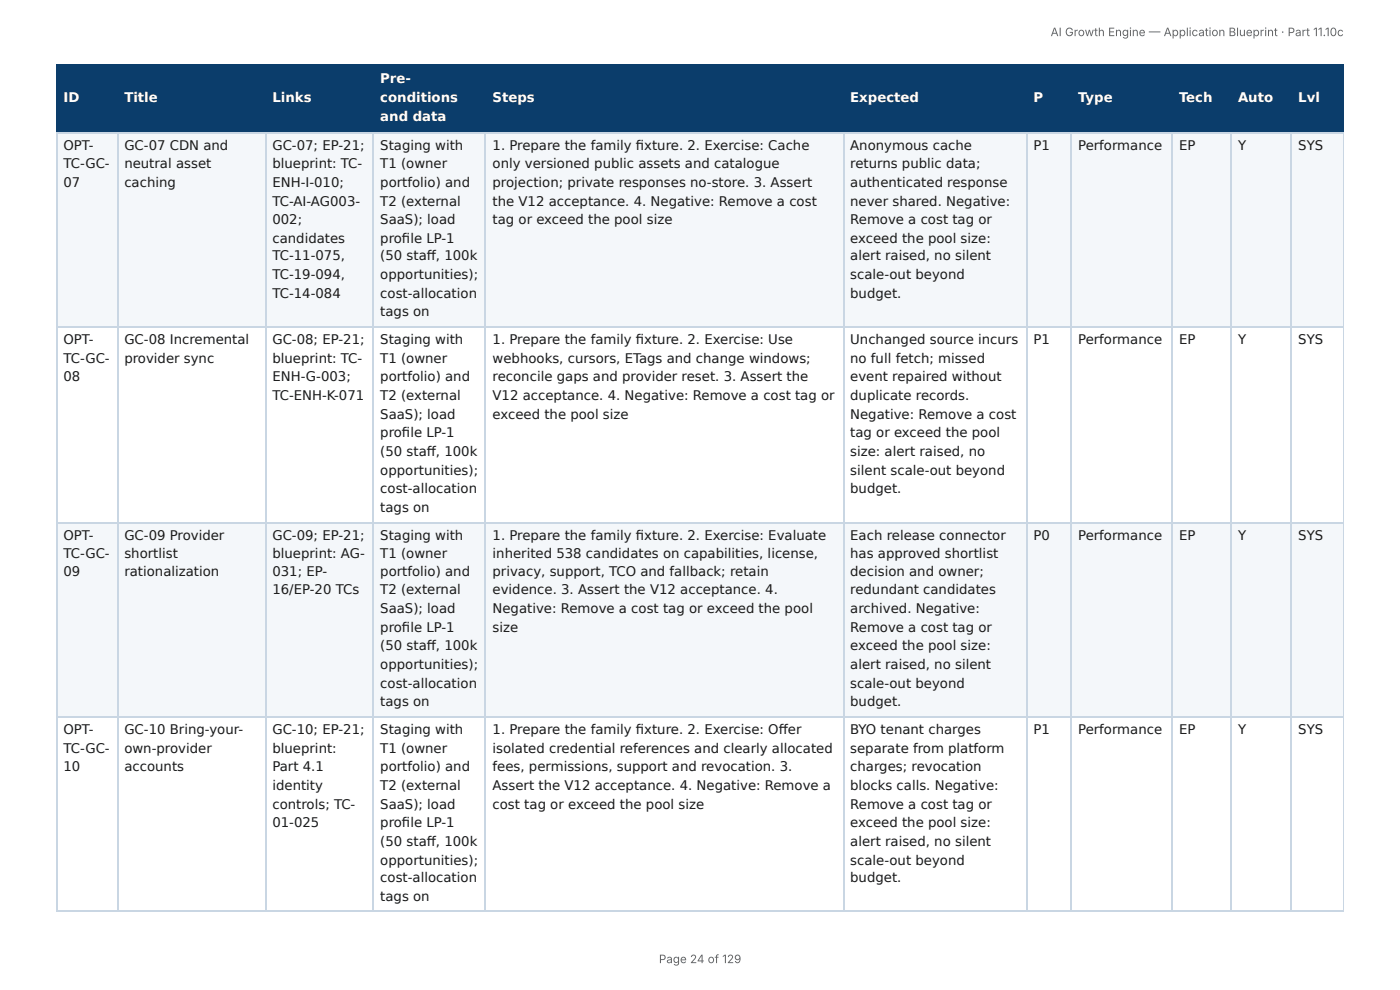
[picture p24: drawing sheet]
<svg xmlns="http://www.w3.org/2000/svg" width="297mm" height="210mm" viewBox="0 0 297 210" stroke-linecap="round" stroke-linejoin="round" font-family="sans-serif">
<defs><g id="words">
<g font-size="2.8" fill="#fff">
<text x="80.8" y="17.7">Pre-</text>
<text x="13.5" y="21.7">ID</text>
<text x="26.4" y="21.7">Title</text>
<text x="57.9" y="21.7">Links</text>
<text x="80.8" y="21.7">conditions</text>
<text x="104.6" y="21.7">Steps</text>
<text x="180.6" y="21.7">Expected</text>
<text x="219.5" y="21.7">P</text>
<text x="229" y="21.7">Type</text>
<text x="250.4" y="21.7">Tech</text>
<text x="262.9" y="21.7">Auto</text>
<text x="275.7" y="21.7">Lvl</text>
<text x="80.8" y="25.7">and data</text>
</g>
<g font-size="2.8" fill="#1a1a1a">
<text x="13.5" y="31.8">OPT-</text>
<text x="13.5" y="35.7">TC-GC-</text>
<text x="26.4" y="31.8">GC-07 CDN and</text>
<text x="26.4" y="35.7">neutral asset</text>
<text x="57.9" y="31.8">GC-07; EP-21;</text>
<text x="57.9" y="35.7">blueprint: TC-</text>
<text x="80.8" y="31.8">Staging with</text>
<text x="80.8" y="35.7">T1 (owner</text>
<text x="104.6" y="31.8">1. Prepare the family fi xture. 2. Exercise: Cache</text>
<text x="104.6" y="35.7">only versioned public assets and catalogue</text>
<text x="180.6" y="31.8">Anonymous cache</text>
<text x="180.6" y="35.7">returns public data;</text>
<text x="219.5" y="31.8">P1</text>
<text x="229" y="31.8">Performance</text>
<text x="250.4" y="31.8">EP</text>
<text x="262.9" y="31.8">Y</text>
<text x="275.7" y="31.8">SYS</text>
<text x="13.5" y="39.7">07</text>
<text x="26.4" y="39.7">caching</text>
<text x="57.9" y="39.7">ENH-I-010;</text>
<text x="80.8" y="39.7">portfolio) and</text>
<text x="104.6" y="39.7">projection; private responses no-store. 3. Assert</text>
<text x="180.6" y="39.7">authenticated response</text>
<text x="57.9" y="43.7">TC-AI-AG003-</text>
<text x="57.9" y="47.6">002;</text>
<text x="80.8" y="43.7">T2 (external</text>
<text x="80.8" y="47.6">SaaS); load</text>
<text x="104.6" y="43.7">the V12 acceptance. 4. Negative: Remove a cost</text>
<text x="104.6" y="47.6">tag or exceed the pool size</text>
<text x="180.6" y="43.7">never shared. Negative:</text>
<text x="180.6" y="47.6">Remove a cost tag or</text>
<text x="57.9" y="51.6">candidates</text>
<text x="80.8" y="51.6">profi le LP-1</text>
<text x="180.6" y="51.6">exceed the pool size:</text>
<text x="57.9" y="55.3">TC-11-075,</text>
<text x="57.9" y="59.3">TC-19-094,</text>
<text x="80.8" y="55.3">(50 staff , 100k</text>
<text x="80.8" y="59.3">opportunities);</text>
<text x="180.6" y="55.3">alert raised, no silent</text>
<text x="180.6" y="59.3">scale-out beyond</text>
<text x="57.9" y="63.2">TC-14-084</text>
<text x="80.8" y="63.2">cost-allocation</text>
<text x="180.6" y="63.2">budget.</text>
<text x="80.8" y="67.2">tags on</text>
<text x="13.5" y="73">OPT-</text>
<text x="13.5" y="77">TC-GC-</text>
<text x="26.4" y="73">GC-08 Incremental</text>
<text x="26.4" y="77">provider sync</text>
<text x="57.9" y="73">GC-08; EP-21;</text>
<text x="57.9" y="77">blueprint: TC-</text>
<text x="80.8" y="73">Staging with</text>
<text x="80.8" y="77">T1 (owner</text>
<text x="104.6" y="73">1. Prepare the family fi xture. 2. Exercise: Use</text>
<text x="104.6" y="77">webhooks, cursors, ETags and change windows;</text>
<text x="180.6" y="73">Unchanged source incurs</text>
<text x="180.6" y="77">no full fetch; missed</text>
<text x="219.5" y="73">P1</text>
<text x="229" y="73">Performance</text>
<text x="250.4" y="73">EP</text>
<text x="262.9" y="73">Y</text>
<text x="275.7" y="73">SYS</text>
<text x="13.5" y="81">08</text>
<text x="57.9" y="81">ENH-G-003;</text>
<text x="80.8" y="81">portfolio) and</text>
<text x="104.6" y="81">reconcile gaps and provider reset. 3. Assert the</text>
<text x="180.6" y="81">event repaired without</text>
<text x="57.9" y="84.9">TC-ENH-K-071</text>
<text x="80.8" y="84.9">T2 (external</text>
<text x="80.8" y="88.9">SaaS); load</text>
<text x="104.6" y="84.9">V12 acceptance. 4. Negative: Remove a cost tag or</text>
<text x="104.6" y="88.9">exceed the pool size</text>
<text x="180.6" y="84.9">duplicate records.</text>
<text x="180.6" y="88.9">Negative: Remove a cost</text>
<text x="80.8" y="92.9">profi le LP-1</text>
<text x="180.6" y="92.9">tag or exceed the pool</text>
<text x="80.8" y="96.8">(50 staff , 100k</text>
<text x="80.8" y="100.8">opportunities);</text>
<text x="180.6" y="96.8">size: alert raised, no</text>
<text x="180.6" y="100.8">silent scale-out beyond</text>
<text x="80.8" y="104.8">cost-allocation</text>
<text x="180.6" y="104.8">budget.</text>
<text x="80.8" y="108.7">tags on</text>
<text x="13.5" y="114.6">OPT-</text>
<text x="13.5" y="118.5">TC-GC-</text>
<text x="26.4" y="114.6">GC-09 Provider</text>
<text x="26.4" y="118.5">shortlist</text>
<text x="57.9" y="114.6">GC-09; EP-21;</text>
<text x="57.9" y="118.5">blueprint: AG-</text>
<text x="80.8" y="114.6">Staging with</text>
<text x="80.8" y="118.5">T1 (owner</text>
<text x="104.6" y="114.6">1. Prepare the family fi xture. 2. Exercise: Evaluate</text>
<text x="104.6" y="118.5">inherited 538 candidates on capabilities, license,</text>
<text x="180.6" y="114.6">Each release connector</text>
<text x="180.6" y="118.5">has approved shortlist</text>
<text x="219.5" y="114.6">P0</text>
<text x="229" y="114.6">Performance</text>
<text x="250.4" y="114.6">EP</text>
<text x="262.9" y="114.6">Y</text>
<text x="275.7" y="114.6">SYS</text>
<text x="13.5" y="122.2">09</text>
<text x="26.4" y="122.2">rationalization</text>
<text x="57.9" y="122.2">031; EP-</text>
<text x="80.8" y="122.2">portfolio) and</text>
<text x="104.6" y="122.2">privacy, support, TCO and fallback; retain</text>
<text x="180.6" y="122.2">decision and owner;</text>
<text x="57.9" y="126.2">16/EP-20 TCs</text>
<text x="80.8" y="126.2">T2 (external</text>
<text x="80.8" y="130.2">SaaS); load</text>
<text x="104.6" y="126.2">evidence. 3. Assert the V12 acceptance. 4.</text>
<text x="104.6" y="130.2">Negative: Remove a cost tag or exceed the pool</text>
<text x="180.6" y="126.2">redundant candidates</text>
<text x="180.6" y="130.2">archived. Negative:</text>
<text x="80.8" y="134.1">profi le LP-1</text>
<text x="104.6" y="134.1">size</text>
<text x="180.6" y="134.1">Remove a cost tag or</text>
<text x="80.8" y="138.1">(50 staff , 100k</text>
<text x="80.8" y="142.1">opportunities);</text>
<text x="180.6" y="138.1">exceed the pool size:</text>
<text x="180.6" y="142.1">alert raised, no silent</text>
<text x="80.8" y="146.1">cost-allocation</text>
<text x="180.6" y="146.1">scale-out beyond</text>
<text x="13.5" y="155.8">OPT-</text>
<text x="26.4" y="155.8">GC-10 Bring-your-</text>
<text x="57.9" y="155.8">GC-10; EP-21;</text>
<text x="80.8" y="150">tags on</text>
<text x="80.8" y="155.8">Staging with</text>
<text x="104.6" y="155.8">1. Prepare the family fi xture. 2. Exercise: Off er</text>
<text x="180.6" y="150">budget.</text>
<text x="180.6" y="155.8">BYO tenant charges</text>
<text x="219.5" y="155.8">P1</text>
<text x="229" y="155.8">Performance</text>
<text x="250.4" y="155.8">EP</text>
<text x="262.9" y="155.8">Y</text>
<text x="275.7" y="155.8">SYS</text>
<text x="13.5" y="159.8">TC-GC-</text>
<text x="26.4" y="159.8">own-provider</text>
<text x="57.9" y="159.8">blueprint:</text>
<text x="80.8" y="159.8">T1 (owner</text>
<text x="104.6" y="159.8">isolated credential references and clearly allocated</text>
<text x="180.6" y="159.8">separate from platform</text>
<text x="13.5" y="163.8">10</text>
<text x="26.4" y="163.8">accounts</text>
<text x="57.9" y="163.8">Part 4.1</text>
<text x="57.9" y="167.7">identity</text>
<text x="80.8" y="163.8">portfolio) and</text>
<text x="80.8" y="167.7">T2 (external</text>
<text x="104.6" y="163.8">fees, permissions, support and revocation. 3.</text>
<text x="104.6" y="167.7">Assert the V12 acceptance. 4. Negative: Remove a</text>
<text x="180.6" y="163.8">charges; revocation</text>
<text x="180.6" y="167.7">blocks calls. Negative:</text>
<text x="57.9" y="171.7">controls; TC-</text>
<text x="80.8" y="171.7">SaaS); load</text>
<text x="104.6" y="171.7">cost tag or exceed the pool size</text>
<text x="180.6" y="171.7">Remove a cost tag or</text>
<text x="57.9" y="175.7">01-025</text>
<text x="80.8" y="175.7">profi le LP-1</text>
<text x="80.8" y="179.7">(50 staff , 100k</text>
<text x="180.6" y="175.7">exceed the pool size:</text>
<text x="180.6" y="179.7">alert raised, no silent</text>
<text x="80.8" y="183.6">opportunities);</text>
<text x="180.6" y="183.6">scale-out beyond</text>
<text x="80.8" y="187.3">cost-allocation</text>
<text x="80.8" y="191.3">tags on</text>
<text x="180.6" y="187.3">budget.</text>
</g>
<g font-size="2.5" fill="#666">
<text x="223.1" y="7.7">AI Growth Engine — Application Blueprint · Part 11.10c</text>
<text x="139.9" y="204.5">Page 24 of 129</text>
</g>
</g></defs>
<g fill="#0b3d6b">
<path d="M12.2 14h12.7v14h-12.7z"/>
<path d="M24.9 14h31.5v14h-31.5z"/>
<path d="M56.4 14h23v14h-23z"/>
<path d="M79.4 14h23.8v14h-23.8z"/>
<path d="M103.2 14h75.9v14h-75.9z"/>
<path d="M179.1 14h38.9v14h-38.9z"/>
<path d="M218 14h9.5v14h-9.5z"/>
<path d="M227.5 14h21.5v14h-21.5z"/>
<path d="M249 14h12.4v14h-12.4z"/>
<path d="M261.4 14h13v14h-13z"/>
<path d="M274.4 14h11v14h-11z"/>
</g>
<g fill="#f4f7fa">
<path d="M12.2 28h12.7v41.6h-12.7z"/>
<path d="M24.9 28h31.5v41.6h-31.5z"/>
<path d="M56.4 28h23v41.6h-23z"/>
<path d="M79.4 28h23.8v41.6h-23.8z"/>
<path d="M103.2 28h75.9v41.6h-75.9z"/>
<path d="M179.1 28h38.9v41.6h-38.9z"/>
<path d="M218 28h9.5v41.6h-9.5z"/>
<path d="M227.5 28h21.5v41.6h-21.5z"/>
<path d="M249 28h12.4v41.6h-12.4z"/>
<path d="M261.4 28h13v41.6h-13z"/>
<path d="M274.4 28h11v41.6h-11z"/>
<path d="M12.2 110.9h12.7v41.2h-12.7z"/>
<path d="M24.9 110.9h31.5v41.2h-31.5z"/>
<path d="M56.4 110.9h23v41.2h-23z"/>
<path d="M79.4 110.9h23.8v41.2h-23.8z"/>
<path d="M103.2 110.9h75.9v41.2h-75.9z"/>
<path d="M179.1 110.9h38.9v41.2h-38.9z"/>
<path d="M218 110.9h9.5v41.2h-9.5z"/>
<path d="M227.5 110.9h21.5v41.2h-21.5z"/>
<path d="M249 110.9h12.4v41.2h-12.4z"/>
<path d="M261.4 110.9h13v41.2h-13z"/>
<path d="M274.4 110.9h11v41.2h-11z"/>
</g>
<g fill="none" stroke="#0b3d6b" stroke-width=".26">
<path d="M11.9 13.9h273.5M12 13.8v14.5M25 13.8v14.5M56.5 13.8v14.5M79.2 13.8v14.5M103.1 13.8v14.5M179.3 13.8v14.5M218.1 13.8v14.5M227.4 13.8v14.5M248.8 13.8v14.5M261.5 13.8v14.5M274.2 13.8v14.5"/>
<path d="M11.9 28.2h273.5"/>
</g>
<path d="M285.3 13.8v14.5" fill="none" stroke="#0b3d6b" stroke-width=".21"/>
<g fill="none" stroke="#c9d6e3" stroke-width=".26">
<path d="M11.9 28.2h273.5M12 28.3v165.4M25 28.3v165.4M56.5 28.3v165.4M79.2 28.3v165.4M103.1 28.3v165.4M179.3 28.3v165.4M218.1 28.3v165.4M227.4 28.3v165.4M248.8 28.3v165.4M261.5 28.3v165.4M274.2 28.3v165.4"/>
<path d="M11.9 69.5h273.5M11.9 111h273.5M11.9 152.3h273.5M11.9 193.5h273.5"/>
</g>
<path d="M285.3 28.3v165.4" fill="none" stroke="#c9d6e3" stroke-width=".21"/>
<use href="#words"/>
</svg>
